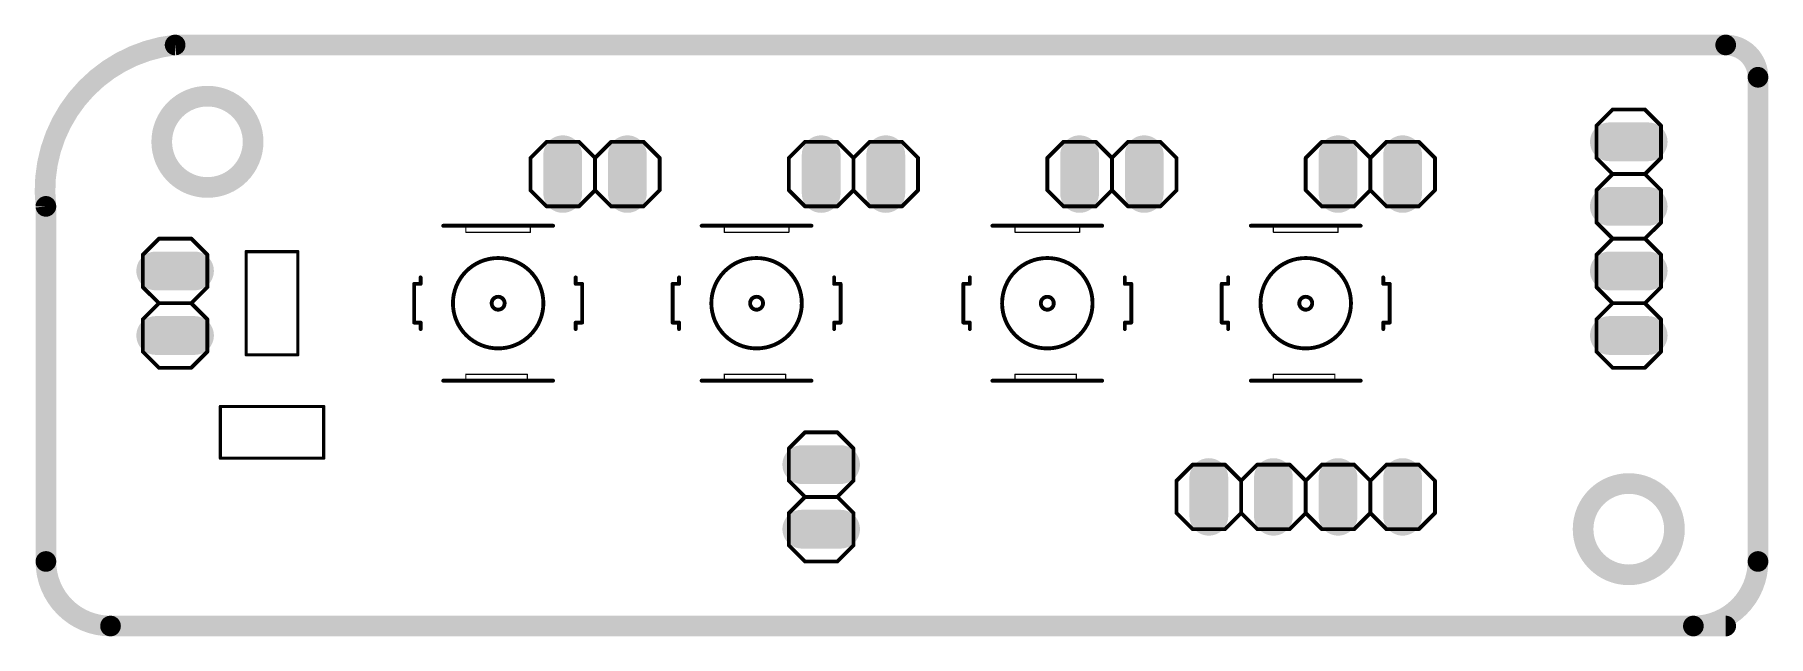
# Model space of a CAD drawing. Extents: x 2.1 to 70.3, y -8 to 15.6.
import ezdxf

# ---------------------------------------------------------------- set-up
doc = ezdxf.new("R2010")
doc.units = 0
for name, color, linetype in [('17', 94, 'CONTINUOUS'), ('20', 178, 'CONTINUOUS'), ('21', 250, 'CONTINUOUS')]:
    doc.layers.add(name, color=color, linetype=linetype)

# ---------------------------------------------------------------- blocks, each defined once
blk = doc.blocks.new('LONGP100')
at = {"const_width": 1}
blk.add_lwpolyline([(-0.5, 0), (0.5, 0)], dxfattribs=at)
at = {"const_width": 0.5}
for points in [[(-0.5, 0.25, 1), (-0.5, -0.25)], [(0.5, -0.25, 1), (0.5, 0.25)]]:
    blk.add_lwpolyline(points, format="xyb", dxfattribs=at)

msp = doc.modelspace()

# ---------------------------------------------------------------- linework, layer by layer
at = {"layer": '20'}
for points, const_width in [([(7.62, 15.24, 0.4142), (2.54, 8.89)], 0.8128), ([(7.62, 15.4432, 1), (7.62, 15.0368)], 0.4064), ([(7.6424, 15.038, 1), (7.5976, 15.442)], 0.4064), ([(69.85, 13.97, 0.4142), (68.58, 15.24)], 0.8128), ([(68.58, 15.4432, 1), (68.58, 15.0368)], 0.4064), ([(68.58, 15.0368, 1), (68.58, 15.4432)], 0.4064), ([(70.0532, 13.97, 1), (69.6468, 13.97)], 0.4064), ([(8.89, 9.634, 1), (8.89, 13.2261, 1), (8.89, 9.634)], 0.8128), ([(69.6468, 13.97, 1), (70.0532, 13.97)], 0.4064), ([(2.7432, 8.89, 1), (2.3368, 8.89)], 0.4064), ([(2.338, 8.8676, 1), (2.742, 8.9124)], 0.4064), ([(64.77, -5.6061, 1), (64.77, -2.0139, 1), (64.77, -5.6061)], 0.8128), ([(2.54, -5.08, 0.4142), (5.08, -7.62)], 0.8128), ([(2.7432, -5.08, 1), (2.3368, -5.08)], 0.4064), ([(67.31, -7.62, 0.4142), (69.85, -5.08)], 0.8128), ([(70.0532, -5.08, 1), (69.6468, -5.08)], 0.4064), ([(2.3368, -5.08, 1), (2.7432, -5.08)], 0.4064), ([(69.6468, -5.08, 1), (70.0532, -5.08)], 0.4064), ([(5.08, -7.4168, 1), (5.08, -7.8232)], 0.4064), ([(5.08, -7.8232, 1), (5.08, -7.4168)], 0.4064), ([(67.31, -7.4168, 1), (67.31, -7.8232)], 0.4064), ([(67.31, -7.4168, 1), (67.31, -7.8232)], 0.4064), ([(67.31, -7.8232, 1), (67.31, -7.4168)], 0.4064), ([(68.58, -7.8232, 1), (68.58, -7.4168)], 0.4064)]:
    msp.add_lwpolyline(points, format="xyb", dxfattribs=dict(at, const_width=const_width))
at = {"layer": '20', "const_width": 0.8128}
for points in [[(7.62, 15.24), (68.58, 15.24)], [(69.85, 13.97), (69.85, -5.08)], [(2.54, -5.08), (2.54, 8.89)], [(67.31, -7.62), (5.08, -7.62)], [(68.58, -7.62), (67.31, -7.62)]]:
    msp.add_lwpolyline(points, dxfattribs=at)
at = {"layer": '21'}
for points, const_width in [([(64.135, 12.7), (63.5, 12.065)], 0.1524), ([(65.405, 12.7), (64.135, 12.7)], 0.1524), ([(66.04, 12.065), (65.405, 12.7)], 0.1524), ([(63.5, 10.795), (63.5, 12.065)], 0.1524), ([(66.04, 12.065), (66.04, 10.795)], 0.1524), ([(21.59, 10.795), (22.225, 11.43)], 0.1524), ([(22.225, 11.43), (23.495, 11.43)], 0.1524), ([(23.495, 11.43), (24.13, 10.795)], 0.1524), ([(24.13, 10.795), (24.765, 11.43)], 0.1524), ([(24.765, 11.43), (26.035, 11.43)], 0.1524), ([(26.67, 10.795), (26.035, 11.43)], 0.1524), ([(32.385, 11.43), (31.75, 10.795)], 0.1524), ([(32.385, 11.43), (33.655, 11.43)], 0.1524), ([(33.655, 11.43), (34.29, 10.795)], 0.1524), ([(34.29, 10.795), (34.925, 11.43)], 0.1524), ([(34.925, 11.43), (36.195, 11.43)], 0.1524), ([(36.195, 11.43), (36.83, 10.795)], 0.1524), ([(42.545, 11.43), (41.91, 10.795)], 0.1524), ([(42.545, 11.43), (43.815, 11.43)], 0.1524), ([(43.815, 11.43), (44.45, 10.795)], 0.1524), ([(44.45, 10.795), (45.085, 11.43)], 0.1524), ([(45.085, 11.43), (46.355, 11.43)], 0.1524), ([(46.355, 11.43), (46.99, 10.795)], 0.1524), ([(52.705, 11.43), (52.07, 10.795)], 0.1524), ([(52.705, 11.43), (53.975, 11.43)], 0.1524), ([(53.975, 11.43), (54.61, 10.795)], 0.1524), ([(54.61, 10.795), (55.245, 11.43)], 0.1524), ([(55.245, 11.43), (56.515, 11.43)], 0.1524), ([(56.515, 11.43), (57.15, 10.795)], 0.1524), ([(21.59, 9.525), (21.59, 10.795)], 0.1524), ([(24.13, 9.525), (24.13, 10.795)], 0.1524), ([(26.67, 9.525), (26.67, 10.795)], 0.1524), ([(31.75, 10.795), (31.75, 9.525)], 0.1524), ([(34.29, 10.795), (34.29, 9.525)], 0.1524), ([(36.83, 10.795), (36.83, 9.525)], 0.1524), ([(41.91, 10.795), (41.91, 9.525)], 0.1524), ([(44.45, 10.795), (44.45, 9.525)], 0.1524), ([(46.99, 10.795), (46.99, 9.525)], 0.1524), ([(52.07, 10.795), (52.07, 9.525)], 0.1524), ([(54.61, 10.795), (54.61, 9.525)], 0.1524), ([(57.15, 10.795), (57.15, 9.525)], 0.1524), ([(64.135, 10.16), (63.5, 10.795)], 0.1524), ([(63.5, 9.525), (64.135, 10.16)], 0.1524), ([(65.405, 10.16), (64.135, 10.16)], 0.1524), ([(66.04, 10.795), (65.405, 10.16)], 0.1524), ([(65.405, 10.16), (66.04, 9.525)], 0.1524), ([(22.225, 8.89), (21.59, 9.525)], 0.1524), ([(24.13, 9.525), (23.495, 8.89)], 0.1524), ([(24.765, 8.89), (24.13, 9.525)], 0.1524), ([(26.035, 8.89), (26.67, 9.525)], 0.1524), ([(31.75, 9.525), (32.385, 8.89)], 0.1524), ([(34.29, 9.525), (33.655, 8.89)], 0.1524), ([(34.925, 8.89), (34.29, 9.525)], 0.1524), ([(36.83, 9.525), (36.195, 8.89)], 0.1524), ([(41.91, 9.525), (42.545, 8.89)], 0.1524), ([(44.45, 9.525), (43.815, 8.89)], 0.1524), ([(45.085, 8.89), (44.45, 9.525)], 0.1524), ([(46.99, 9.525), (46.355, 8.89)], 0.1524), ([(52.07, 9.525), (52.705, 8.89)], 0.1524), ([(54.61, 9.525), (53.975, 8.89)], 0.1524), ([(55.245, 8.89), (54.61, 9.525)], 0.1524), ([(57.15, 9.525), (56.515, 8.89)], 0.1524), ([(63.5, 8.255), (63.5, 9.525)], 0.1524), ([(66.04, 9.525), (66.04, 8.255)], 0.1524), ([(23.495, 8.89), (22.225, 8.89)], 0.1524), ([(26.035, 8.89), (24.765, 8.89)], 0.1524), ([(33.655, 8.89), (32.385, 8.89)], 0.1524), ([(36.195, 8.89), (34.925, 8.89)], 0.1524), ([(43.815, 8.89), (42.545, 8.89)], 0.1524), ([(46.355, 8.89), (45.085, 8.89)], 0.1524), ([(53.975, 8.89), (52.705, 8.89)], 0.1524), ([(56.515, 8.89), (55.245, 8.89)], 0.1524), ([(19.05, 8.128), (18.161, 8.128)], 0.1524), ([(21.59, 8.128), (19.05, 8.128)], 0.1524), ([(22.479, 8.128), (21.59, 8.128)], 0.1524), ([(29.21, 8.128), (28.321, 8.128)], 0.1524), ([(31.75, 8.128), (29.21, 8.128)], 0.1524), ([(32.639, 8.128), (31.75, 8.128)], 0.1524), ([(40.64, 8.128), (39.751, 8.128)], 0.1524), ([(43.18, 8.128), (40.64, 8.128)], 0.1524), ([(44.069, 8.128), (43.18, 8.128)], 0.1524), ([(50.8, 8.128), (49.911, 8.128)], 0.1524), ([(53.34, 8.128), (50.8, 8.128)], 0.1524), ([(54.229, 8.128), (53.34, 8.128)], 0.1524), ([(64.135, 7.62), (63.5, 8.255)], 0.1524), ([(66.04, 8.255), (65.405, 7.62)], 0.1524), ([(6.35, 6.985), (6.985, 7.62)], 0.1524), ([(6.985, 7.62), (8.255, 7.62)], 0.1524), ([(8.255, 7.62), (8.89, 6.985)], 0.1524), ([(19.05, 8.128), (19.05, 7.874)], 0.0508), ([(21.59, 7.874), (19.05, 7.874)], 0.0508), ([(21.59, 7.874), (21.59, 8.128)], 0.0508), ([(29.21, 8.128), (29.21, 7.874)], 0.0508), ([(31.75, 7.874), (29.21, 7.874)], 0.0508), ([(31.75, 7.874), (31.75, 8.128)], 0.0508), ([(40.64, 8.128), (40.64, 7.874)], 0.0508), ([(43.18, 7.874), (40.64, 7.874)], 0.0508), ([(43.18, 7.874), (43.18, 8.128)], 0.0508), ([(50.8, 8.128), (50.8, 7.874)], 0.0508), ([(53.34, 7.874), (50.8, 7.874)], 0.0508), ([(53.34, 7.874), (53.34, 8.128)], 0.0508), ([(63.5, 6.985), (64.135, 7.62)], 0.1524), ([(65.405, 7.62), (64.135, 7.62)], 0.1524), ([(65.405, 7.62), (66.04, 6.985)], 0.1524), ([(6.35, 5.715), (6.35, 6.985)], 0.1524), ([(8.89, 6.985), (8.89, 5.715)], 0.1524), ([(10.414, 3.048), (10.414, 7.112)], 0.127), ([(10.414, 7.112), (12.446, 7.112)], 0.127), ([(12.446, 7.112), (12.446, 3.048)], 0.127), ([(63.5, 5.715), (63.5, 6.985)], 0.1524), ([(66.04, 6.985), (66.04, 5.715)], 0.1524), ([(17.272, 5.842), (17.272, 6.096)], 0.1524), ([(23.368, 5.842), (23.368, 6.096)], 0.1524), ([(27.432, 5.842), (27.432, 6.096)], 0.1524), ([(33.528, 5.842), (33.528, 6.096)], 0.1524), ([(38.862, 5.842), (38.862, 6.096)], 0.1524), ([(44.958, 5.842), (44.958, 6.096)], 0.1524), ([(49.022, 5.842), (49.022, 6.096)], 0.1524), ([(55.118, 5.842), (55.118, 6.096)], 0.1524), ([(6.985, 5.08), (6.35, 5.715)], 0.1524), ([(8.89, 5.715), (8.255, 5.08)], 0.1524), ([(17.018, 5.842), (17.272, 5.842)], 0.1524), ([(17.018, 5.842), (17.018, 4.318)], 0.1524), ([(23.368, 5.842), (23.622, 5.842)], 0.1524), ([(23.622, 4.318), (23.622, 5.842)], 0.1524), ([(27.178, 5.842), (27.432, 5.842)], 0.1524), ([(27.178, 5.842), (27.178, 4.318)], 0.1524), ([(33.528, 5.842), (33.782, 5.842)], 0.1524), ([(33.782, 4.318), (33.782, 5.842)], 0.1524), ([(38.608, 5.842), (38.862, 5.842)], 0.1524), ([(38.608, 5.842), (38.608, 4.318)], 0.1524), ([(44.958, 5.842), (45.212, 5.842)], 0.1524), ([(45.212, 4.318), (45.212, 5.842)], 0.1524), ([(48.768, 5.842), (49.022, 5.842)], 0.1524), ([(48.768, 5.842), (48.768, 4.318)], 0.1524), ([(55.118, 5.842), (55.372, 5.842)], 0.1524), ([(55.372, 4.318), (55.372, 5.842)], 0.1524), ([(64.135, 5.08), (63.5, 5.715)], 0.1524), ([(66.04, 5.715), (65.405, 5.08)], 0.1524), ([(6.35, 4.445), (6.985, 5.08)], 0.1524), ([(6.985, 5.08), (8.255, 5.08)], 0.1524), ([(8.255, 5.08), (8.89, 4.445)], 0.1524), ([(64.135, 5.08), (63.5, 4.445)], 0.1524), ([(65.405, 5.08), (64.135, 5.08)], 0.1524), ([(66.04, 4.445), (65.405, 5.08)], 0.1524), ([(6.35, 3.175), (6.35, 4.445)], 0.1524), ([(8.89, 4.445), (8.89, 3.175)], 0.1524), ([(17.272, 4.318), (17.018, 4.318)], 0.1524), ([(17.272, 4.318), (17.272, 4.064)], 0.1524), ([(23.622, 4.318), (23.368, 4.318)], 0.1524), ([(23.368, 4.318), (23.368, 4.064)], 0.1524), ([(27.432, 4.318), (27.178, 4.318)], 0.1524), ([(27.432, 4.318), (27.432, 4.064)], 0.1524), ([(33.782, 4.318), (33.528, 4.318)], 0.1524), ([(33.528, 4.318), (33.528, 4.064)], 0.1524), ([(38.862, 4.318), (38.608, 4.318)], 0.1524), ([(38.862, 4.318), (38.862, 4.064)], 0.1524), ([(45.212, 4.318), (44.958, 4.318)], 0.1524), ([(44.958, 4.318), (44.958, 4.064)], 0.1524), ([(49.022, 4.318), (48.768, 4.318)], 0.1524), ([(49.022, 4.318), (49.022, 4.064)], 0.1524), ([(55.372, 4.318), (55.118, 4.318)], 0.1524), ([(55.118, 4.318), (55.118, 4.064)], 0.1524), ([(63.5, 3.175), (63.5, 4.445)], 0.1524), ([(66.04, 4.445), (66.04, 3.175)], 0.1524), ([(6.35, 3.175), (6.985, 2.54)], 0.1524), ([(8.255, 2.54), (8.89, 3.175)], 0.1524), ([(12.446, 3.048), (10.414, 3.048)], 0.127), ([(64.135, 2.54), (63.5, 3.175)], 0.1524), ([(66.04, 3.175), (65.405, 2.54)], 0.1524), ([(6.985, 2.54), (8.255, 2.54)], 0.1524), ([(18.161, 2.032), (19.05, 2.032)], 0.1524), ([(19.05, 2.032), (21.463, 2.032)], 0.1524), ([(21.463, 2.286), (19.05, 2.286)], 0.0508), ([(19.05, 2.286), (19.05, 2.032)], 0.0508), ([(21.463, 2.032), (22.479, 2.032)], 0.1524), ([(21.463, 2.286), (21.463, 2.032)], 0.0508), ([(28.321, 2.032), (29.21, 2.032)], 0.1524), ([(29.21, 2.032), (31.623, 2.032)], 0.1524), ([(31.623, 2.286), (29.21, 2.286)], 0.0508), ([(29.21, 2.286), (29.21, 2.032)], 0.0508), ([(31.623, 2.032), (32.639, 2.032)], 0.1524), ([(31.623, 2.286), (31.623, 2.032)], 0.0508), ([(39.751, 2.032), (40.64, 2.032)], 0.1524), ([(40.64, 2.032), (43.053, 2.032)], 0.1524), ([(43.053, 2.286), (40.64, 2.286)], 0.0508), ([(40.64, 2.286), (40.64, 2.032)], 0.0508), ([(43.053, 2.032), (44.069, 2.032)], 0.1524), ([(43.053, 2.286), (43.053, 2.032)], 0.0508), ([(49.911, 2.032), (50.8, 2.032)], 0.1524), ([(50.8, 2.032), (53.213, 2.032)], 0.1524), ([(53.213, 2.286), (50.8, 2.286)], 0.0508), ([(50.8, 2.286), (50.8, 2.032)], 0.0508), ([(53.213, 2.032), (54.229, 2.032)], 0.1524), ([(53.213, 2.286), (53.213, 2.032)], 0.0508), ([(65.405, 2.54), (64.135, 2.54)], 0.1524), ([(9.398, 1.016), (13.462, 1.016)], 0.127), ([(9.398, -1.016), (9.398, 1.016)], 0.127), ([(13.462, 1.016), (13.462, -1.016)], 0.127), ([(32.385, 0), (31.75, -0.635)], 0.1524), ([(33.655, 0), (32.385, 0)], 0.1524), ([(34.29, -0.635), (33.655, 0)], 0.1524), ([(31.75, -1.905), (31.75, -0.635)], 0.1524), ([(34.29, -0.635), (34.29, -1.905)], 0.1524), ([(13.462, -1.016), (9.398, -1.016)], 0.127), ([(47.625, -1.27), (46.99, -1.905)], 0.1524), ([(47.625, -1.27), (48.895, -1.27)], 0.1524), ([(48.895, -1.27), (49.53, -1.905)], 0.1524), ([(49.53, -1.905), (50.165, -1.27)], 0.1524), ([(50.165, -1.27), (51.435, -1.27)], 0.1524), ([(51.435, -1.27), (52.07, -1.905)], 0.1524), ([(52.07, -1.905), (52.705, -1.27)], 0.1524), ([(52.705, -1.27), (53.975, -1.27)], 0.1524), ([(53.975, -1.27), (54.61, -1.905)], 0.1524), ([(55.245, -1.27), (54.61, -1.905)], 0.1524), ([(55.245, -1.27), (56.515, -1.27)], 0.1524), ([(56.515, -1.27), (57.15, -1.905)], 0.1524), ([(32.385, -2.54), (31.75, -1.905)], 0.1524), ([(34.29, -1.905), (33.655, -2.54)], 0.1524), ([(46.99, -1.905), (46.99, -3.175)], 0.1524), ([(49.53, -1.905), (49.53, -3.175)], 0.1524), ([(52.07, -1.905), (52.07, -3.175)], 0.1524), ([(54.61, -1.905), (54.61, -3.175)], 0.1524), ([(57.15, -1.905), (57.15, -3.175)], 0.1524), ([(31.75, -3.175), (32.385, -2.54)], 0.1524), ([(33.655, -2.54), (32.385, -2.54)], 0.1524), ([(33.655, -2.54), (34.29, -3.175)], 0.1524), ([(31.75, -4.445), (31.75, -3.175)], 0.1524), ([(34.29, -3.175), (34.29, -4.445)], 0.1524), ([(46.99, -3.175), (47.625, -3.81)], 0.1524), ([(49.53, -3.175), (48.895, -3.81)], 0.1524), ([(50.165, -3.81), (49.53, -3.175)], 0.1524), ([(52.07, -3.175), (51.435, -3.81)], 0.1524), ([(52.705, -3.81), (52.07, -3.175)], 0.1524), ([(54.61, -3.175), (53.975, -3.81)], 0.1524), ([(54.61, -3.175), (55.245, -3.81)], 0.1524), ([(57.15, -3.175), (56.515, -3.81)], 0.1524), ([(48.895, -3.81), (47.625, -3.81)], 0.1524), ([(51.435, -3.81), (50.165, -3.81)], 0.1524), ([(53.975, -3.81), (52.705, -3.81)], 0.1524), ([(56.515, -3.81), (55.245, -3.81)], 0.1524), ([(32.385, -5.08), (31.75, -4.445)], 0.1524), ([(34.29, -4.445), (33.655, -5.08)], 0.1524), ([(33.655, -5.08), (32.385, -5.08)], 0.1524)]:
    msp.add_lwpolyline(points, dxfattribs=dict(at, const_width=const_width))
for points, const_width in [([(64.135, 12.7381, 1), (64.135, 12.6619)], 0.0762), ([(64.1619, 12.6731, 1), (64.1081, 12.7269)], 0.0762), ([(65.4319, 12.7269, 1), (65.3781, 12.6731)], 0.0762), ([(65.405, 12.6619, 1), (65.405, 12.7381)], 0.0762), ([(63.5381, 12.065, 1), (63.4619, 12.065)], 0.0762), ([(63.4731, 12.0919, 1), (63.5269, 12.0381)], 0.0762), ([(66.0781, 12.065, 1), (66.0019, 12.065)], 0.0762), ([(66.0131, 12.0381, 1), (66.0669, 12.0919)], 0.0762), ([(22.225, 11.4681, 1), (22.225, 11.3919)], 0.0762), ([(22.2519, 11.4031, 1), (22.1981, 11.4569)], 0.0762), ([(23.5219, 11.4569, 1), (23.4681, 11.4031)], 0.0762), ([(23.495, 11.3919, 1), (23.495, 11.4681)], 0.0762), ([(24.765, 11.4681, 1), (24.765, 11.3919)], 0.0762), ([(24.7919, 11.4031, 1), (24.7381, 11.4569)], 0.0762), ([(26.0619, 11.4569, 1), (26.0081, 11.4031)], 0.0762), ([(26.035, 11.3919, 1), (26.035, 11.4681)], 0.0762), ([(32.385, 11.4681, 1), (32.385, 11.3919)], 0.0762), ([(32.4119, 11.4031, 1), (32.3581, 11.4569)], 0.0762), ([(33.6819, 11.4569, 1), (33.6281, 11.4031)], 0.0762), ([(33.655, 11.3919, 1), (33.655, 11.4681)], 0.0762), ([(34.925, 11.4681, 1), (34.925, 11.3919)], 0.0762), ([(34.9519, 11.4031, 1), (34.8981, 11.4569)], 0.0762), ([(36.2219, 11.4569, 1), (36.1681, 11.4031)], 0.0762), ([(36.195, 11.3919, 1), (36.195, 11.4681)], 0.0762), ([(42.545, 11.4681, 1), (42.545, 11.3919)], 0.0762), ([(42.5719, 11.4031, 1), (42.5181, 11.4569)], 0.0762), ([(43.8419, 11.4569, 1), (43.7881, 11.4031)], 0.0762), ([(43.815, 11.3919, 1), (43.815, 11.4681)], 0.0762), ([(45.085, 11.4681, 1), (45.085, 11.3919)], 0.0762), ([(45.1119, 11.4031, 1), (45.0581, 11.4569)], 0.0762), ([(46.3819, 11.4569, 1), (46.3281, 11.4031)], 0.0762), ([(46.355, 11.3919, 1), (46.355, 11.4681)], 0.0762), ([(52.705, 11.4681, 1), (52.705, 11.3919)], 0.0762), ([(52.7319, 11.4031, 1), (52.6781, 11.4569)], 0.0762), ([(54.0019, 11.4569, 1), (53.9481, 11.4031)], 0.0762), ([(53.975, 11.3919, 1), (53.975, 11.4681)], 0.0762), ([(55.245, 11.4681, 1), (55.245, 11.3919)], 0.0762), ([(55.2719, 11.4031, 1), (55.2181, 11.4569)], 0.0762), ([(56.5419, 11.4569, 1), (56.4881, 11.4031)], 0.0762), ([(56.515, 11.3919, 1), (56.515, 11.4681)], 0.0762), ([(21.6281, 10.795, 1), (21.5519, 10.795)], 0.0762), ([(21.5631, 10.8219, 1), (21.6169, 10.7681)], 0.0762), ([(24.1681, 10.795, 1), (24.0919, 10.795)], 0.0762), ([(24.1031, 10.8219, 1), (24.1569, 10.7681)], 0.0762), ([(24.1031, 10.7681, 1), (24.1569, 10.8219)], 0.0762), ([(26.7081, 10.795, 1), (26.6319, 10.795)], 0.0762), ([(26.6431, 10.7681, 1), (26.6969, 10.8219)], 0.0762), ([(31.7881, 10.795, 1), (31.7119, 10.795)], 0.0762), ([(31.7231, 10.8219, 1), (31.7769, 10.7681)], 0.0762), ([(34.3281, 10.795, 1), (34.2519, 10.795)], 0.0762), ([(34.2631, 10.8219, 1), (34.3169, 10.7681)], 0.0762), ([(34.2631, 10.7681, 1), (34.3169, 10.8219)], 0.0762), ([(36.8681, 10.795, 1), (36.7919, 10.795)], 0.0762), ([(36.8031, 10.7681, 1), (36.8569, 10.8219)], 0.0762), ([(41.9481, 10.795, 1), (41.8719, 10.795)], 0.0762), ([(41.8831, 10.8219, 1), (41.9369, 10.7681)], 0.0762), ([(44.4881, 10.795, 1), (44.4119, 10.795)], 0.0762), ([(44.4231, 10.8219, 1), (44.4769, 10.7681)], 0.0762), ([(44.4231, 10.7681, 1), (44.4769, 10.8219)], 0.0762), ([(47.0281, 10.795, 1), (46.9519, 10.795)], 0.0762), ([(46.9631, 10.7681, 1), (47.0169, 10.8219)], 0.0762), ([(52.1081, 10.795, 1), (52.0319, 10.795)], 0.0762), ([(52.0431, 10.8219, 1), (52.0969, 10.7681)], 0.0762), ([(54.6481, 10.795, 1), (54.5719, 10.795)], 0.0762), ([(54.5831, 10.8219, 1), (54.6369, 10.7681)], 0.0762), ([(54.5831, 10.7681, 1), (54.6369, 10.8219)], 0.0762), ([(57.1881, 10.795, 1), (57.1119, 10.795)], 0.0762), ([(57.1231, 10.7681, 1), (57.1769, 10.8219)], 0.0762), ([(63.4619, 10.795, 1), (63.5381, 10.795)], 0.0762), ([(63.5269, 10.8219, 1), (63.4731, 10.7681)], 0.0762), ([(64.135, 10.1981, 1), (64.135, 10.1219)], 0.0762), ([(64.1619, 10.1331, 1), (64.1081, 10.1869)], 0.0762), ([(64.1081, 10.1331, 1), (64.1619, 10.1869)], 0.0762), ([(65.4319, 10.1869, 1), (65.3781, 10.1331)], 0.0762), ([(65.3781, 10.1869, 1), (65.4319, 10.1331)], 0.0762), ([(65.405, 10.1219, 1), (65.405, 10.1981)], 0.0762), ([(66.0019, 10.795, 1), (66.0781, 10.795)], 0.0762), ([(66.0669, 10.7681, 1), (66.0131, 10.8219)], 0.0762), ([(21.5519, 9.525, 1), (21.6281, 9.525)], 0.0762), ([(21.6169, 9.5519, 1), (21.5631, 9.4981)], 0.0762), ([(24.0919, 9.525, 1), (24.1681, 9.525)], 0.0762), ([(24.1569, 9.5519, 1), (24.1031, 9.4981)], 0.0762), ([(24.1569, 9.4981, 1), (24.1031, 9.5519)], 0.0762), ([(26.6319, 9.525, 1), (26.7081, 9.525)], 0.0762), ([(26.6969, 9.4981, 1), (26.6431, 9.5519)], 0.0762), ([(31.7119, 9.525, 1), (31.7881, 9.525)], 0.0762), ([(31.7769, 9.5519, 1), (31.7231, 9.4981)], 0.0762), ([(34.2519, 9.525, 1), (34.3281, 9.525)], 0.0762), ([(34.3169, 9.5519, 1), (34.2631, 9.4981)], 0.0762), ([(34.3169, 9.4981, 1), (34.2631, 9.5519)], 0.0762), ([(36.7919, 9.525, 1), (36.8681, 9.525)], 0.0762), ([(36.8569, 9.4981, 1), (36.8031, 9.5519)], 0.0762), ([(41.8719, 9.525, 1), (41.9481, 9.525)], 0.0762), ([(41.9369, 9.5519, 1), (41.8831, 9.4981)], 0.0762), ([(44.4119, 9.525, 1), (44.4881, 9.525)], 0.0762), ([(44.4769, 9.5519, 1), (44.4231, 9.4981)], 0.0762), ([(44.4769, 9.4981, 1), (44.4231, 9.5519)], 0.0762), ([(46.9519, 9.525, 1), (47.0281, 9.525)], 0.0762), ([(47.0169, 9.4981, 1), (46.9631, 9.5519)], 0.0762), ([(52.0319, 9.525, 1), (52.1081, 9.525)], 0.0762), ([(52.0969, 9.5519, 1), (52.0431, 9.4981)], 0.0762), ([(54.5719, 9.525, 1), (54.6481, 9.525)], 0.0762), ([(54.6369, 9.5519, 1), (54.5831, 9.4981)], 0.0762), ([(54.6369, 9.4981, 1), (54.5831, 9.5519)], 0.0762), ([(57.1119, 9.525, 1), (57.1881, 9.525)], 0.0762), ([(57.1769, 9.4981, 1), (57.1231, 9.5519)], 0.0762), ([(63.5381, 9.525, 1), (63.4619, 9.525)], 0.0762), ([(63.4731, 9.5519, 1), (63.5269, 9.4981)], 0.0762), ([(66.0781, 9.525, 1), (66.0019, 9.525)], 0.0762), ([(66.0131, 9.4981, 1), (66.0669, 9.5519)], 0.0762), ([(22.225, 8.9281, 1), (22.225, 8.8519)], 0.0762), ([(22.1981, 8.8631, 1), (22.2519, 8.9169)], 0.0762), ([(23.4681, 8.9169, 1), (23.5219, 8.8631)], 0.0762), ([(23.495, 8.8519, 1), (23.495, 8.9281)], 0.0762), ([(24.765, 8.9281, 1), (24.765, 8.8519)], 0.0762), ([(24.7381, 8.8631, 1), (24.7919, 8.9169)], 0.0762), ([(26.0081, 8.9169, 1), (26.0619, 8.8631)], 0.0762), ([(26.035, 8.8519, 1), (26.035, 8.9281)], 0.0762), ([(32.385, 8.9281, 1), (32.385, 8.8519)], 0.0762), ([(32.3581, 8.8631, 1), (32.4119, 8.9169)], 0.0762), ([(33.6281, 8.9169, 1), (33.6819, 8.8631)], 0.0762), ([(33.655, 8.8519, 1), (33.655, 8.9281)], 0.0762), ([(34.925, 8.9281, 1), (34.925, 8.8519)], 0.0762), ([(34.8981, 8.8631, 1), (34.9519, 8.9169)], 0.0762), ([(36.1681, 8.9169, 1), (36.2219, 8.8631)], 0.0762), ([(36.195, 8.8519, 1), (36.195, 8.9281)], 0.0762), ([(42.545, 8.9281, 1), (42.545, 8.8519)], 0.0762), ([(42.5181, 8.8631, 1), (42.5719, 8.9169)], 0.0762), ([(43.7881, 8.9169, 1), (43.8419, 8.8631)], 0.0762), ([(43.815, 8.8519, 1), (43.815, 8.9281)], 0.0762), ([(45.085, 8.9281, 1), (45.085, 8.8519)], 0.0762), ([(45.0581, 8.8631, 1), (45.1119, 8.9169)], 0.0762), ([(46.3281, 8.9169, 1), (46.3819, 8.8631)], 0.0762), ([(46.355, 8.8519, 1), (46.355, 8.9281)], 0.0762), ([(52.705, 8.9281, 1), (52.705, 8.8519)], 0.0762), ([(52.6781, 8.8631, 1), (52.7319, 8.9169)], 0.0762), ([(53.9481, 8.9169, 1), (54.0019, 8.8631)], 0.0762), ([(53.975, 8.8519, 1), (53.975, 8.9281)], 0.0762), ([(55.245, 8.9281, 1), (55.245, 8.8519)], 0.0762), ([(55.2181, 8.8631, 1), (55.2719, 8.9169)], 0.0762), ([(56.4881, 8.9169, 1), (56.5419, 8.8631)], 0.0762), ([(56.515, 8.8519, 1), (56.515, 8.9281)], 0.0762), ([(18.161, 8.1661, 1), (18.161, 8.0899)], 0.0762), ([(19.05, 8.1661, 1), (19.05, 8.0899)], 0.0762), ([(19.05, 8.0899, 1), (19.05, 8.1661)], 0.0762), ([(21.59, 8.1661, 1), (21.59, 8.0899)], 0.0762), ([(21.59, 8.0899, 1), (21.59, 8.1661)], 0.0762), ([(22.479, 8.0899, 1), (22.479, 8.1661)], 0.0762), ([(28.321, 8.1661, 1), (28.321, 8.0899)], 0.0762), ([(29.21, 8.1661, 1), (29.21, 8.0899)], 0.0762), ([(29.21, 8.0899, 1), (29.21, 8.1661)], 0.0762), ([(31.75, 8.1661, 1), (31.75, 8.0899)], 0.0762), ([(31.75, 8.0899, 1), (31.75, 8.1661)], 0.0762), ([(32.639, 8.0899, 1), (32.639, 8.1661)], 0.0762), ([(39.751, 8.1661, 1), (39.751, 8.0899)], 0.0762), ([(40.64, 8.1661, 1), (40.64, 8.0899)], 0.0762), ([(40.64, 8.0899, 1), (40.64, 8.1661)], 0.0762), ([(43.18, 8.1661, 1), (43.18, 8.0899)], 0.0762), ([(43.18, 8.0899, 1), (43.18, 8.1661)], 0.0762), ([(44.069, 8.0899, 1), (44.069, 8.1661)], 0.0762), ([(49.911, 8.1661, 1), (49.911, 8.0899)], 0.0762), ([(50.8, 8.1661, 1), (50.8, 8.0899)], 0.0762), ([(50.8, 8.0899, 1), (50.8, 8.1661)], 0.0762), ([(53.34, 8.1661, 1), (53.34, 8.0899)], 0.0762), ([(53.34, 8.0899, 1), (53.34, 8.1661)], 0.0762), ([(54.229, 8.0899, 1), (54.229, 8.1661)], 0.0762), ([(63.4619, 8.255, 1), (63.5381, 8.255)], 0.0762), ([(63.5269, 8.2819, 1), (63.4731, 8.2281)], 0.0762), ([(66.0019, 8.255, 1), (66.0781, 8.255)], 0.0762), ([(66.0669, 8.2281, 1), (66.0131, 8.2819)], 0.0762), ([(6.985, 7.6581, 1), (6.985, 7.5819)], 0.0762), ([(7.0119, 7.5931, 1), (6.9581, 7.6469)], 0.0762), ([(8.2819, 7.6469, 1), (8.2281, 7.5931)], 0.0762), ([(8.255, 7.5819, 1), (8.255, 7.6581)], 0.0762), ([(19.0627, 8.128, 1), (19.0373, 8.128)], 0.0254), ([(19.05, 7.8867, 1), (19.05, 7.8613)], 0.0254), ([(19.0373, 7.874, 1), (19.0627, 7.874)], 0.0254), ([(21.6027, 8.128, 1), (21.5773, 8.128)], 0.0254), ([(21.5773, 7.874, 1), (21.6027, 7.874)], 0.0254), ([(21.59, 7.8613, 1), (21.59, 7.8867)], 0.0254), ([(29.2227, 8.128, 1), (29.1973, 8.128)], 0.0254), ([(29.21, 7.8867, 1), (29.21, 7.8613)], 0.0254), ([(29.1973, 7.874, 1), (29.2227, 7.874)], 0.0254), ([(31.7627, 8.128, 1), (31.7373, 8.128)], 0.0254), ([(31.7373, 7.874, 1), (31.7627, 7.874)], 0.0254), ([(31.75, 7.8613, 1), (31.75, 7.8867)], 0.0254), ([(40.6527, 8.128, 1), (40.6273, 8.128)], 0.0254), ([(40.64, 7.8867, 1), (40.64, 7.8613)], 0.0254), ([(40.6273, 7.874, 1), (40.6527, 7.874)], 0.0254), ([(43.1927, 8.128, 1), (43.1673, 8.128)], 0.0254), ([(43.1673, 7.874, 1), (43.1927, 7.874)], 0.0254), ([(43.18, 7.8613, 1), (43.18, 7.8867)], 0.0254), ([(50.8127, 8.128, 1), (50.7873, 8.128)], 0.0254), ([(50.8, 7.8867, 1), (50.8, 7.8613)], 0.0254), ([(50.7873, 7.874, 1), (50.8127, 7.874)], 0.0254), ([(53.3527, 8.128, 1), (53.3273, 8.128)], 0.0254), ([(53.3273, 7.874, 1), (53.3527, 7.874)], 0.0254), ([(53.34, 7.8613, 1), (53.34, 7.8867)], 0.0254), ([(64.135, 7.6581, 1), (64.135, 7.5819)], 0.0762), ([(64.1619, 7.5931, 1), (64.1081, 7.6469)], 0.0762), ([(64.1081, 7.5931, 1), (64.1619, 7.6469)], 0.0762), ([(65.4319, 7.6469, 1), (65.3781, 7.5931)], 0.0762), ([(65.3781, 7.6469, 1), (65.4319, 7.5931)], 0.0762), ([(65.405, 7.5819, 1), (65.405, 7.6581)], 0.0762), ([(6.3881, 6.985, 1), (6.3119, 6.985)], 0.0762), ([(6.3231, 7.0119, 1), (6.3769, 6.9581)], 0.0762), ([(8.9281, 6.985, 1), (8.8519, 6.985)], 0.0762), ([(8.8631, 6.9581, 1), (8.9169, 7.0119)], 0.0762), ([(10.4458, 7.112, 1), (10.3822, 7.112)], 0.0635), ([(10.414, 7.1437, 1), (10.414, 7.0803)], 0.0635), ([(12.4778, 7.112, 1), (12.4142, 7.112)], 0.0635), ([(12.446, 7.0803, 1), (12.446, 7.1437)], 0.0635), ([(20.32, 3.302, 1), (20.32, 6.858, 1), (20.32, 3.302)], 0.1524), ([(30.48, 3.302, 1), (30.48, 6.858, 1), (30.48, 3.302)], 0.1524), ([(41.91, 3.302, 1), (41.91, 6.858, 1), (41.91, 3.302)], 0.1524), ([(52.07, 3.302, 1), (52.07, 6.858, 1), (52.07, 3.302)], 0.1524), ([(63.5381, 6.985, 1), (63.4619, 6.985)], 0.0762), ([(63.4731, 7.0119, 1), (63.5269, 6.9581)], 0.0762), ([(66.0781, 6.985, 1), (66.0019, 6.985)], 0.0762), ([(66.0131, 6.9581, 1), (66.0669, 7.0119)], 0.0762), ([(17.3101, 6.096, 1), (17.2339, 6.096)], 0.0762), ([(23.4061, 6.096, 1), (23.3299, 6.096)], 0.0762), ([(27.4701, 6.096, 1), (27.3939, 6.096)], 0.0762), ([(33.5661, 6.096, 1), (33.4899, 6.096)], 0.0762), ([(38.9001, 6.096, 1), (38.8239, 6.096)], 0.0762), ([(44.9961, 6.096, 1), (44.9199, 6.096)], 0.0762), ([(49.0601, 6.096, 1), (48.9839, 6.096)], 0.0762), ([(55.1561, 6.096, 1), (55.0799, 6.096)], 0.0762), ([(6.3119, 5.715, 1), (6.3881, 5.715)], 0.0762), ([(6.3769, 5.7419, 1), (6.3231, 5.6881)], 0.0762), ([(8.8519, 5.715, 1), (8.9281, 5.715)], 0.0762), ([(8.9169, 5.6881, 1), (8.8631, 5.7419)], 0.0762), ([(17.018, 5.8801, 1), (17.018, 5.8039)], 0.0762), ([(17.0561, 5.842, 1), (16.9799, 5.842)], 0.0762), ([(17.2339, 5.842, 1), (17.3101, 5.842)], 0.0762), ([(17.272, 5.8039, 1), (17.272, 5.8801)], 0.0762), ([(23.368, 5.8801, 1), (23.368, 5.8039)], 0.0762), ([(23.3299, 5.842, 1), (23.4061, 5.842)], 0.0762), ([(23.6601, 5.842, 1), (23.5839, 5.842)], 0.0762), ([(23.622, 5.8039, 1), (23.622, 5.8801)], 0.0762), ([(27.178, 5.8801, 1), (27.178, 5.8039)], 0.0762), ([(27.2161, 5.842, 1), (27.1399, 5.842)], 0.0762), ([(27.3939, 5.842, 1), (27.4701, 5.842)], 0.0762), ([(27.432, 5.8039, 1), (27.432, 5.8801)], 0.0762), ([(33.528, 5.8801, 1), (33.528, 5.8039)], 0.0762), ([(33.4899, 5.842, 1), (33.5661, 5.842)], 0.0762), ([(33.8201, 5.842, 1), (33.7439, 5.842)], 0.0762), ([(33.782, 5.8039, 1), (33.782, 5.8801)], 0.0762), ([(38.608, 5.8801, 1), (38.608, 5.8039)], 0.0762), ([(38.6461, 5.842, 1), (38.5699, 5.842)], 0.0762), ([(38.8239, 5.842, 1), (38.9001, 5.842)], 0.0762), ([(38.862, 5.8039, 1), (38.862, 5.8801)], 0.0762), ([(44.958, 5.8801, 1), (44.958, 5.8039)], 0.0762), ([(44.9199, 5.842, 1), (44.9961, 5.842)], 0.0762), ([(45.2501, 5.842, 1), (45.1739, 5.842)], 0.0762), ([(45.212, 5.8039, 1), (45.212, 5.8801)], 0.0762), ([(48.768, 5.8801, 1), (48.768, 5.8039)], 0.0762), ([(48.8061, 5.842, 1), (48.7299, 5.842)], 0.0762), ([(48.9839, 5.842, 1), (49.0601, 5.842)], 0.0762), ([(49.022, 5.8039, 1), (49.022, 5.8801)], 0.0762), ([(55.118, 5.8801, 1), (55.118, 5.8039)], 0.0762), ([(55.0799, 5.842, 1), (55.1561, 5.842)], 0.0762), ([(55.4101, 5.842, 1), (55.3339, 5.842)], 0.0762), ([(55.372, 5.8039, 1), (55.372, 5.8801)], 0.0762), ([(63.4619, 5.715, 1), (63.5381, 5.715)], 0.0762), ([(63.5269, 5.7419, 1), (63.4731, 5.6881)], 0.0762), ([(66.0019, 5.715, 1), (66.0781, 5.715)], 0.0762), ([(66.0669, 5.6881, 1), (66.0131, 5.7419)], 0.0762), ([(6.985, 5.1181, 1), (6.985, 5.0419)], 0.0762), ([(7.0119, 5.0531, 1), (6.9581, 5.1069)], 0.0762), ([(6.9581, 5.0531, 1), (7.0119, 5.1069)], 0.0762), ([(8.2819, 5.1069, 1), (8.2281, 5.0531)], 0.0762), ([(8.2281, 5.1069, 1), (8.2819, 5.0531)], 0.0762), ([(8.255, 5.0419, 1), (8.255, 5.1181)], 0.0762), ([(20.32, 4.826, 1), (20.32, 5.334, 1), (20.32, 4.826)], 0.1524), ([(30.48, 4.826, 1), (30.48, 5.334, 1), (30.48, 4.826)], 0.1524), ([(41.91, 4.826, 1), (41.91, 5.334, 1), (41.91, 4.826)], 0.1524), ([(52.07, 4.826, 1), (52.07, 5.334, 1), (52.07, 4.826)], 0.1524), ([(64.135, 5.1181, 1), (64.135, 5.0419)], 0.0762), ([(64.1619, 5.0531, 1), (64.1081, 5.1069)], 0.0762), ([(64.1081, 5.0531, 1), (64.1619, 5.1069)], 0.0762), ([(65.4319, 5.1069, 1), (65.3781, 5.0531)], 0.0762), ([(65.3781, 5.1069, 1), (65.4319, 5.0531)], 0.0762), ([(65.405, 5.0419, 1), (65.405, 5.1181)], 0.0762), ([(6.3881, 4.445, 1), (6.3119, 4.445)], 0.0762), ([(6.3231, 4.4719, 1), (6.3769, 4.4181)], 0.0762), ([(8.9281, 4.445, 1), (8.8519, 4.445)], 0.0762), ([(8.8631, 4.4181, 1), (8.9169, 4.4719)], 0.0762), ([(17.018, 4.3561, 1), (17.018, 4.2799)], 0.0762), ([(16.9799, 4.318, 1), (17.0561, 4.318)], 0.0762), ([(17.3101, 4.318, 1), (17.2339, 4.318)], 0.0762), ([(17.2339, 4.064, 1), (17.3101, 4.064)], 0.0762), ([(17.272, 4.2799, 1), (17.272, 4.3561)], 0.0762), ([(23.368, 4.3561, 1), (23.368, 4.2799)], 0.0762), ([(23.4061, 4.318, 1), (23.3299, 4.318)], 0.0762), ([(23.3299, 4.064, 1), (23.4061, 4.064)], 0.0762), ([(23.5839, 4.318, 1), (23.6601, 4.318)], 0.0762), ([(23.622, 4.2799, 1), (23.622, 4.3561)], 0.0762), ([(27.178, 4.3561, 1), (27.178, 4.2799)], 0.0762), ([(27.1399, 4.318, 1), (27.2161, 4.318)], 0.0762), ([(27.4701, 4.318, 1), (27.3939, 4.318)], 0.0762), ([(27.3939, 4.064, 1), (27.4701, 4.064)], 0.0762), ([(27.432, 4.2799, 1), (27.432, 4.3561)], 0.0762), ([(33.528, 4.3561, 1), (33.528, 4.2799)], 0.0762), ([(33.5661, 4.318, 1), (33.4899, 4.318)], 0.0762), ([(33.4899, 4.064, 1), (33.5661, 4.064)], 0.0762), ([(33.7439, 4.318, 1), (33.8201, 4.318)], 0.0762), ([(33.782, 4.2799, 1), (33.782, 4.3561)], 0.0762), ([(38.608, 4.3561, 1), (38.608, 4.2799)], 0.0762), ([(38.5699, 4.318, 1), (38.6461, 4.318)], 0.0762), ([(38.9001, 4.318, 1), (38.8239, 4.318)], 0.0762), ([(38.8239, 4.064, 1), (38.9001, 4.064)], 0.0762), ([(38.862, 4.2799, 1), (38.862, 4.3561)], 0.0762), ([(44.958, 4.3561, 1), (44.958, 4.2799)], 0.0762), ([(44.9961, 4.318, 1), (44.9199, 4.318)], 0.0762), ([(44.9199, 4.064, 1), (44.9961, 4.064)], 0.0762), ([(45.1739, 4.318, 1), (45.2501, 4.318)], 0.0762), ([(45.212, 4.2799, 1), (45.212, 4.3561)], 0.0762), ([(48.768, 4.3561, 1), (48.768, 4.2799)], 0.0762), ([(48.7299, 4.318, 1), (48.8061, 4.318)], 0.0762), ([(49.0601, 4.318, 1), (48.9839, 4.318)], 0.0762), ([(48.9839, 4.064, 1), (49.0601, 4.064)], 0.0762), ([(49.022, 4.2799, 1), (49.022, 4.3561)], 0.0762), ([(55.118, 4.3561, 1), (55.118, 4.2799)], 0.0762), ([(55.1561, 4.318, 1), (55.0799, 4.318)], 0.0762), ([(55.0799, 4.064, 1), (55.1561, 4.064)], 0.0762), ([(55.3339, 4.318, 1), (55.4101, 4.318)], 0.0762), ([(55.372, 4.2799, 1), (55.372, 4.3561)], 0.0762), ([(63.5381, 4.445, 1), (63.4619, 4.445)], 0.0762), ([(63.4731, 4.4719, 1), (63.5269, 4.4181)], 0.0762), ([(66.0781, 4.445, 1), (66.0019, 4.445)], 0.0762), ([(66.0131, 4.4181, 1), (66.0669, 4.4719)], 0.0762), ([(6.3119, 3.175, 1), (6.3881, 3.175)], 0.0762), ([(6.3769, 3.2019, 1), (6.3231, 3.1481)], 0.0762), ([(8.8519, 3.175, 1), (8.9281, 3.175)], 0.0762), ([(8.9169, 3.1481, 1), (8.8631, 3.2019)], 0.0762), ([(10.414, 3.0798, 1), (10.414, 3.0162)], 0.0635), ([(10.3822, 3.048, 1), (10.4458, 3.048)], 0.0635), ([(12.4142, 3.048, 1), (12.4778, 3.048)], 0.0635), ([(12.446, 3.0162, 1), (12.446, 3.0798)], 0.0635), ([(63.4619, 3.175, 1), (63.5381, 3.175)], 0.0762), ([(63.5269, 3.2019, 1), (63.4731, 3.1481)], 0.0762), ([(66.0019, 3.175, 1), (66.0781, 3.175)], 0.0762), ([(66.0669, 3.1481, 1), (66.0131, 3.2019)], 0.0762), ([(6.985, 2.5781, 1), (6.985, 2.5019)], 0.0762), ([(6.9581, 2.5131, 1), (7.0119, 2.5669)], 0.0762), ([(8.2281, 2.5669, 1), (8.2819, 2.5131)], 0.0762), ([(8.255, 2.5019, 1), (8.255, 2.5781)], 0.0762), ([(18.161, 2.0701, 1), (18.161, 1.9939)], 0.0762), ([(19.05, 2.0701, 1), (19.05, 1.9939)], 0.0762), ([(19.05, 1.9939, 1), (19.05, 2.0701)], 0.0762), ([(19.05, 2.2987, 1), (19.05, 2.2733)], 0.0254), ([(19.0627, 2.286, 1), (19.0373, 2.286)], 0.0254), ([(21.463, 2.0701, 1), (21.463, 1.9939)], 0.0762), ([(21.463, 1.9939, 1), (21.463, 2.0701)], 0.0762), ([(21.4757, 2.286, 1), (21.4503, 2.286)], 0.0254), ([(21.463, 2.2733, 1), (21.463, 2.2987)], 0.0254), ([(22.479, 1.9939, 1), (22.479, 2.0701)], 0.0762), ([(28.321, 2.0701, 1), (28.321, 1.9939)], 0.0762), ([(29.21, 2.0701, 1), (29.21, 1.9939)], 0.0762), ([(29.21, 1.9939, 1), (29.21, 2.0701)], 0.0762), ([(29.21, 2.2987, 1), (29.21, 2.2733)], 0.0254), ([(29.2227, 2.286, 1), (29.1973, 2.286)], 0.0254), ([(31.623, 2.0701, 1), (31.623, 1.9939)], 0.0762), ([(31.623, 1.9939, 1), (31.623, 2.0701)], 0.0762), ([(31.6357, 2.286, 1), (31.6103, 2.286)], 0.0254), ([(31.623, 2.2733, 1), (31.623, 2.2987)], 0.0254), ([(32.639, 1.9939, 1), (32.639, 2.0701)], 0.0762), ([(39.751, 2.0701, 1), (39.751, 1.9939)], 0.0762), ([(40.64, 2.0701, 1), (40.64, 1.9939)], 0.0762), ([(40.64, 1.9939, 1), (40.64, 2.0701)], 0.0762), ([(40.64, 2.2987, 1), (40.64, 2.2733)], 0.0254), ([(40.6527, 2.286, 1), (40.6273, 2.286)], 0.0254), ([(43.053, 2.0701, 1), (43.053, 1.9939)], 0.0762), ([(43.053, 1.9939, 1), (43.053, 2.0701)], 0.0762), ([(43.0657, 2.286, 1), (43.0403, 2.286)], 0.0254), ([(43.053, 2.2733, 1), (43.053, 2.2987)], 0.0254), ([(44.069, 1.9939, 1), (44.069, 2.0701)], 0.0762), ([(49.911, 2.0701, 1), (49.911, 1.9939)], 0.0762), ([(50.8, 2.0701, 1), (50.8, 1.9939)], 0.0762), ([(50.8, 1.9939, 1), (50.8, 2.0701)], 0.0762), ([(50.8, 2.2987, 1), (50.8, 2.2733)], 0.0254), ([(50.8127, 2.286, 1), (50.7873, 2.286)], 0.0254), ([(53.213, 2.0701, 1), (53.213, 1.9939)], 0.0762), ([(53.213, 1.9939, 1), (53.213, 2.0701)], 0.0762), ([(53.2257, 2.286, 1), (53.2003, 2.286)], 0.0254), ([(53.213, 2.2733, 1), (53.213, 2.2987)], 0.0254), ([(54.229, 1.9939, 1), (54.229, 2.0701)], 0.0762), ([(64.135, 2.5781, 1), (64.135, 2.5019)], 0.0762), ([(64.1081, 2.5131, 1), (64.1619, 2.5669)], 0.0762), ([(65.3781, 2.5669, 1), (65.4319, 2.5131)], 0.0762), ([(65.405, 2.5019, 1), (65.405, 2.5781)], 0.0762), ([(19.0373, 2.032, 1), (19.0627, 2.032)], 0.0254), ([(21.4503, 2.032, 1), (21.4757, 2.032)], 0.0254), ([(29.1973, 2.032, 1), (29.2227, 2.032)], 0.0254), ([(31.6103, 2.032, 1), (31.6357, 2.032)], 0.0254), ([(40.6273, 2.032, 1), (40.6527, 2.032)], 0.0254), ([(43.0403, 2.032, 1), (43.0657, 2.032)], 0.0254), ([(50.7873, 2.032, 1), (50.8127, 2.032)], 0.0254), ([(53.2003, 2.032, 1), (53.2257, 2.032)], 0.0254), ([(9.4298, 1.016, 1), (9.3662, 1.016)], 0.0635), ([(9.398, 1.0477, 1), (9.398, 0.9843)], 0.0635), ([(13.4938, 1.016, 1), (13.4303, 1.016)], 0.0635), ([(13.462, 0.9843, 1), (13.462, 1.0477)], 0.0635), ([(32.385, 0.0381, 1), (32.385, -0.0381)], 0.0762), ([(32.4119, -0.0269, 1), (32.3581, 0.0269)], 0.0762), ([(33.6819, 0.0269, 1), (33.6281, -0.0269)], 0.0762), ([(33.655, -0.0381, 1), (33.655, 0.0381)], 0.0762), ([(31.7881, -0.635, 1), (31.7119, -0.635)], 0.0762), ([(31.7231, -0.6081, 1), (31.7769, -0.6619)], 0.0762), ([(34.3281, -0.635, 1), (34.2519, -0.635)], 0.0762), ([(34.2631, -0.6619, 1), (34.3169, -0.6081)], 0.0762), ([(9.3662, -1.016, 1), (9.4298, -1.016)], 0.0635), ([(9.398, -0.9843, 1), (9.398, -1.0477)], 0.0635), ([(13.4303, -1.016, 1), (13.4938, -1.016)], 0.0635), ([(13.462, -1.0477, 1), (13.462, -0.9843)], 0.0635), ([(47.625, -1.2319, 1), (47.625, -1.3081)], 0.0762), ([(47.6519, -1.2969, 1), (47.5981, -1.2431)], 0.0762), ([(48.9219, -1.2431, 1), (48.8681, -1.2969)], 0.0762), ([(48.895, -1.3081, 1), (48.895, -1.2319)], 0.0762), ([(50.165, -1.2319, 1), (50.165, -1.3081)], 0.0762), ([(50.1919, -1.2969, 1), (50.1381, -1.2431)], 0.0762), ([(51.4619, -1.2431, 1), (51.4081, -1.2969)], 0.0762), ([(51.435, -1.3081, 1), (51.435, -1.2319)], 0.0762), ([(52.705, -1.2319, 1), (52.705, -1.3081)], 0.0762), ([(52.7319, -1.2969, 1), (52.6781, -1.2431)], 0.0762), ([(54.0019, -1.2431, 1), (53.9481, -1.2969)], 0.0762), ([(53.975, -1.3081, 1), (53.975, -1.2319)], 0.0762), ([(55.245, -1.2319, 1), (55.245, -1.3081)], 0.0762), ([(55.2719, -1.2969, 1), (55.2181, -1.2431)], 0.0762), ([(56.5419, -1.2431, 1), (56.4881, -1.2969)], 0.0762), ([(56.515, -1.3081, 1), (56.515, -1.2319)], 0.0762), ([(31.7119, -1.905, 1), (31.7881, -1.905)], 0.0762), ([(31.7769, -1.8781, 1), (31.7231, -1.9319)], 0.0762), ([(34.2519, -1.905, 1), (34.3281, -1.905)], 0.0762), ([(34.3169, -1.9319, 1), (34.2631, -1.8781)], 0.0762), ([(47.0281, -1.905, 1), (46.9519, -1.905)], 0.0762), ([(46.9631, -1.8781, 1), (47.0169, -1.9319)], 0.0762), ([(49.5681, -1.905, 1), (49.4919, -1.905)], 0.0762), ([(49.5031, -1.8781, 1), (49.5569, -1.9319)], 0.0762), ([(49.5031, -1.9319, 1), (49.5569, -1.8781)], 0.0762), ([(52.1081, -1.905, 1), (52.0319, -1.905)], 0.0762), ([(52.0431, -1.8781, 1), (52.0969, -1.9319)], 0.0762), ([(52.0431, -1.9319, 1), (52.0969, -1.8781)], 0.0762), ([(54.6481, -1.905, 1), (54.5719, -1.905)], 0.0762), ([(54.5831, -1.8781, 1), (54.6369, -1.9319)], 0.0762), ([(54.5831, -1.9319, 1), (54.6369, -1.8781)], 0.0762), ([(57.1881, -1.905, 1), (57.1119, -1.905)], 0.0762), ([(57.1231, -1.9319, 1), (57.1769, -1.8781)], 0.0762), ([(32.385, -2.5019, 1), (32.385, -2.5781)], 0.0762), ([(32.4119, -2.5669, 1), (32.3581, -2.5131)], 0.0762), ([(32.3581, -2.5669, 1), (32.4119, -2.5131)], 0.0762), ([(33.6819, -2.5131, 1), (33.6281, -2.5669)], 0.0762), ([(33.6281, -2.5131, 1), (33.6819, -2.5669)], 0.0762), ([(33.655, -2.5781, 1), (33.655, -2.5019)], 0.0762), ([(31.7881, -3.175, 1), (31.7119, -3.175)], 0.0762), ([(31.7231, -3.1481, 1), (31.7769, -3.2019)], 0.0762), ([(34.3281, -3.175, 1), (34.2519, -3.175)], 0.0762), ([(34.2631, -3.2019, 1), (34.3169, -3.1481)], 0.0762), ([(46.9519, -3.175, 1), (47.0281, -3.175)], 0.0762), ([(47.0169, -3.1481, 1), (46.9631, -3.2019)], 0.0762), ([(49.4919, -3.175, 1), (49.5681, -3.175)], 0.0762), ([(49.5569, -3.1481, 1), (49.5031, -3.2019)], 0.0762), ([(49.5569, -3.2019, 1), (49.5031, -3.1481)], 0.0762), ([(52.0319, -3.175, 1), (52.1081, -3.175)], 0.0762), ([(52.0969, -3.1481, 1), (52.0431, -3.2019)], 0.0762), ([(52.0969, -3.2019, 1), (52.0431, -3.1481)], 0.0762), ([(54.5719, -3.175, 1), (54.6481, -3.175)], 0.0762), ([(54.6369, -3.1481, 1), (54.5831, -3.2019)], 0.0762), ([(54.6369, -3.2019, 1), (54.5831, -3.1481)], 0.0762), ([(57.1119, -3.175, 1), (57.1881, -3.175)], 0.0762), ([(57.1769, -3.2019, 1), (57.1231, -3.1481)], 0.0762), ([(47.625, -3.7719, 1), (47.625, -3.8481)], 0.0762), ([(47.5981, -3.8369, 1), (47.6519, -3.7831)], 0.0762), ([(48.8681, -3.7831, 1), (48.9219, -3.8369)], 0.0762), ([(48.895, -3.8481, 1), (48.895, -3.7719)], 0.0762), ([(50.165, -3.7719, 1), (50.165, -3.8481)], 0.0762), ([(50.1381, -3.8369, 1), (50.1919, -3.7831)], 0.0762), ([(51.4081, -3.7831, 1), (51.4619, -3.8369)], 0.0762), ([(51.435, -3.8481, 1), (51.435, -3.7719)], 0.0762), ([(52.705, -3.7719, 1), (52.705, -3.8481)], 0.0762), ([(52.6781, -3.8369, 1), (52.7319, -3.7831)], 0.0762), ([(53.9481, -3.7831, 1), (54.0019, -3.8369)], 0.0762), ([(53.975, -3.8481, 1), (53.975, -3.7719)], 0.0762), ([(55.245, -3.7719, 1), (55.245, -3.8481)], 0.0762), ([(55.2181, -3.8369, 1), (55.2719, -3.7831)], 0.0762), ([(56.4881, -3.7831, 1), (56.5419, -3.8369)], 0.0762), ([(56.515, -3.8481, 1), (56.515, -3.7719)], 0.0762), ([(31.7119, -4.445, 1), (31.7881, -4.445)], 0.0762), ([(31.7769, -4.4181, 1), (31.7231, -4.4719)], 0.0762), ([(34.2519, -4.445, 1), (34.3281, -4.445)], 0.0762), ([(34.3169, -4.4719, 1), (34.2631, -4.4181)], 0.0762), ([(32.385, -5.0419, 1), (32.385, -5.1181)], 0.0762), ([(32.3581, -5.1069, 1), (32.4119, -5.0531)], 0.0762), ([(33.6281, -5.0531, 1), (33.6819, -5.1069)], 0.0762), ([(33.655, -5.1181, 1), (33.655, -5.0419)], 0.0762)]:
    msp.add_lwpolyline(points, format="xyb", dxfattribs=dict(at, const_width=const_width))

# ---------------------------------------------------------------- block references
at = {"layer": '17', "xscale": 1.524, "yscale": 1.524}
for p, rotation in [((22.86, 10.16), 270), ((22.86, 10.16), 270), ((25.4, 10.16), 270), ((25.4, 10.16), 270), ((33.02, 10.16), 90), ((33.02, 10.16), 90), ((35.56, 10.16), 90), ((35.56, 10.16), 90), ((43.18, 10.16), 90), ((43.18, 10.16), 90), ((45.72, 10.16), 90), ((45.72, 10.16), 90), ((53.34, 10.16), 90), ((53.34, 10.16), 90), ((55.88, 10.16), 90), ((55.88, 10.16), 90), ((7.62, 6.35), 180), ((7.62, 6.35), 180), ((7.62, 3.81), 180), ((7.62, 3.81), 180), ((48.26, -2.54), 90), ((48.26, -2.54), 90), ((50.8, -2.54), 90), ((50.8, -2.54), 90), ((53.34, -2.54), 90), ((53.34, -2.54), 90), ((55.88, -2.54), 90), ((55.88, -2.54), 90)]:
    msp.add_blockref('LONGP100', p, dxfattribs=dict(at, rotation=rotation))
for p in [(64.77, 11.43), (64.77, 11.43), (64.77, 8.89), (64.77, 8.89), (64.77, 6.35), (64.77, 6.35), (64.77, 3.81), (64.77, 3.81), (33.02, -1.27), (33.02, -1.27), (33.02, -3.81), (33.02, -3.81)]:
    msp.add_blockref('LONGP100', p, dxfattribs=at)

doc.saveas('drawing.dxf')
